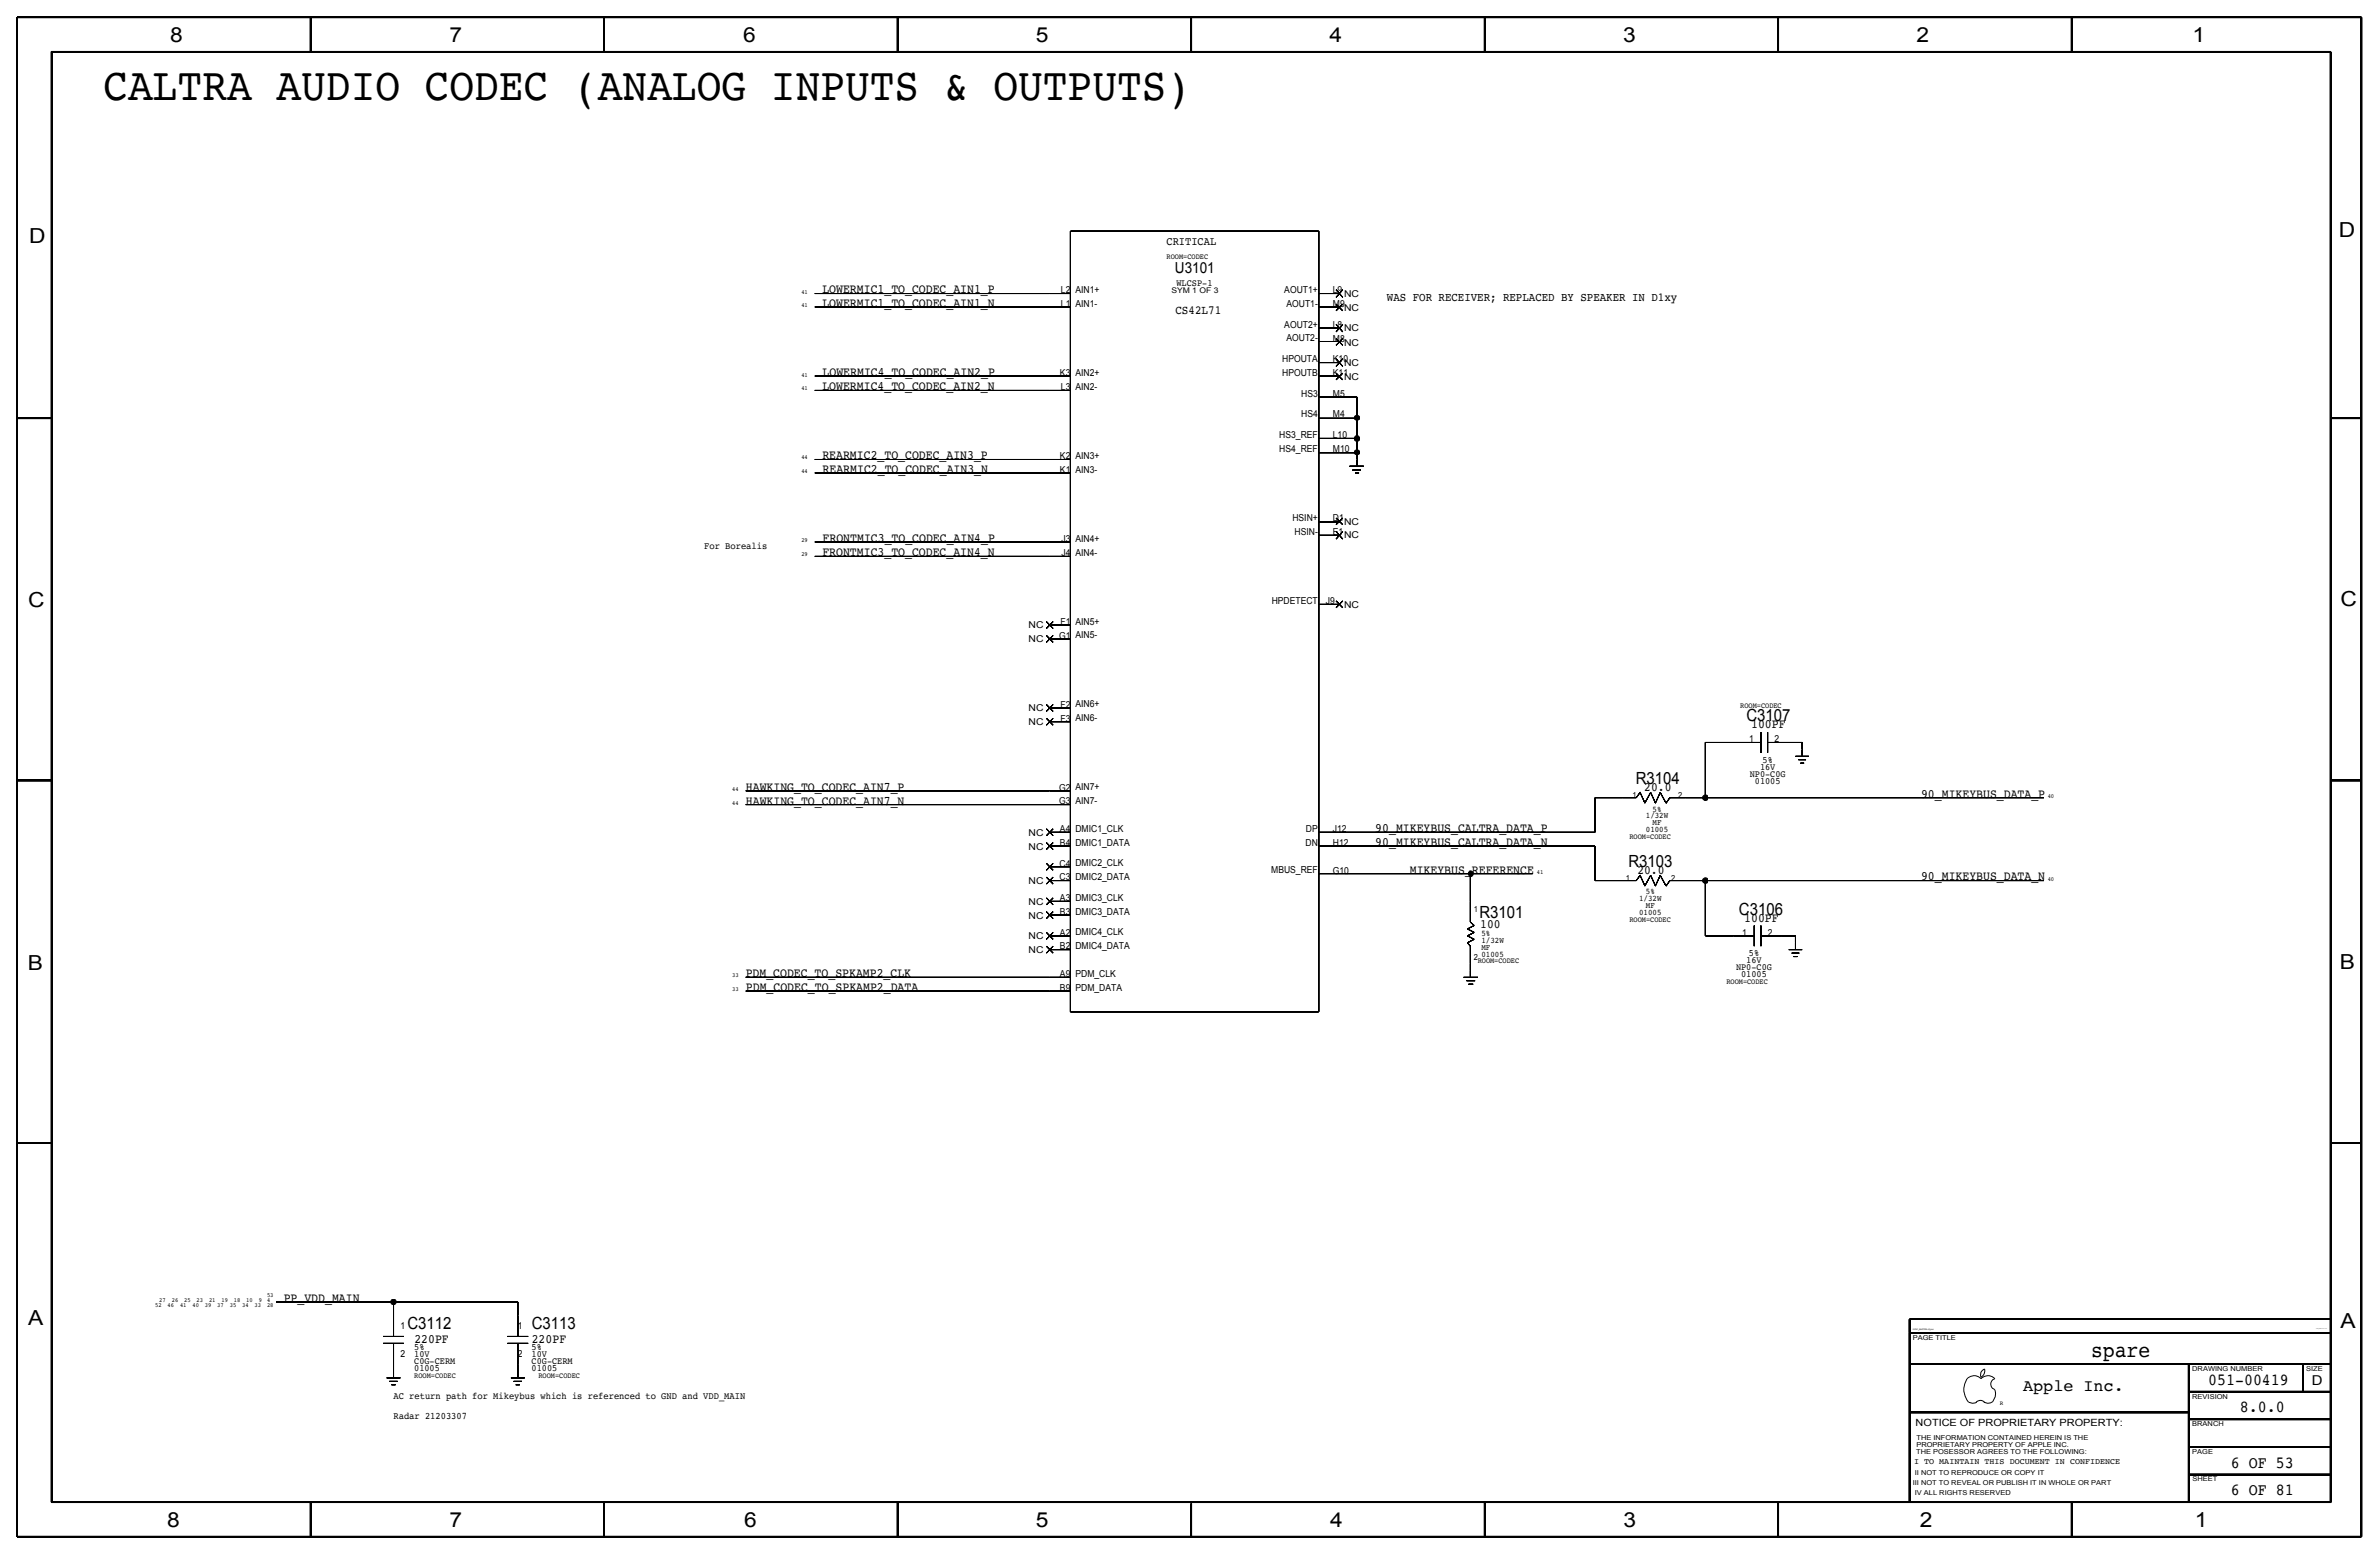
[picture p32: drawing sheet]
<svg xmlns="http://www.w3.org/2000/svg" width="875mm" height="572mm" viewBox="0 0 875 572" stroke-linecap="round" stroke-linejoin="round" font-family="sans-serif">
<defs><g id="words">
<text font-size="17" x="38.1" y="36.7">CALTRA AUDIO CODEC (ANALOG INPUTS &amp; OUTPUTS)</text>
<text font-size="8.1" x="769.2" y="499.1">spare</text>
<g font-size="7.6">
<text x="62.5" y="15.5">8</text>
<text x="165.4" y="15.5">7</text>
<text x="273.3" y="15.5">6</text>
<text x="381" y="15.5">5</text>
<text x="489" y="15.5">4</text>
<text x="597" y="15.5">3</text>
<text x="704.9" y="15.5">2</text>
<text x="806.5" y="15.5">1</text>
<text x="10.7" y="89.5">D</text>
<text x="860.3" y="87.2">D</text>
<text x="10.4" y="223.3">C</text>
<text x="860.8" y="222.8">C</text>
<text x="10.2" y="356.7">B</text>
<text x="860.6" y="356.4">B</text>
<text x="10.4" y="487.5">A</text>
<text x="860.8" y="488.2">A</text>
<text x="61.5" y="561.7">8</text>
<text x="165.4" y="561.7">7</text>
<text x="273.8" y="561.6">6</text>
<text x="381" y="561.7">5</text>
<text x="489.2" y="561.7">4</text>
<text x="597.1" y="561.6">3</text>
<text x="706.2" y="561.7">2</text>
<text x="807.3" y="561.7">1</text>
</g>
<g font-size="6.2">
<text x="642.4" y="265.3">C3107</text>
<text x="601.7" y="288.2">R3104</text>
<text x="598.9" y="318.7">R3103</text>
<text x="544.2" y="337.5">R3101</text>
<text x="639.6" y="336.5">C3106</text>
<text x="149.9" y="488.9">C3112</text>
<text x="195.6" y="488.9">C3113</text>
<text x="812.2" y="509.3">051-00419</text>
<text x="744.2" y="511.5">Apple Inc.</text>
<text x="823.9" y="519.4">8.0.0</text>
<text x="820.6" y="539.7">6 OF 53</text>
<text x="820.6" y="549.9">6 OF 81</text>
</g>
<text font-size="5.6" x="432.2" y="100.3">U3101</text>
<text font-size="5" x="850.3" y="509.3">D</text>
<g font-size="4.7">
<text x="302.5" y="107.8">LOWERMIC1_TO_CODEC_AIN1_P</text>
<text x="302.5" y="112.9">LOWERMIC1_TO_CODEC_AIN1_N</text>
<text x="302.5" y="143.4">LOWERMIC4_TO_CODEC_AIN2_N</text>
<text x="302.6" y="138.4">LOWERMIC4_TO_CODEC_AIN2_P</text>
<text x="302.5" y="168.8">REARMIC2_TO_CODEC_AIN3_P</text>
<text x="302.6" y="173.9">REARMIC2_TO_CODEC_AIN3_N</text>
<text x="302.6" y="199.3">FRONTMIC3_TO_CODEC_AIN4_P</text>
<text x="302.5" y="204.4">FRONTMIC3_TO_CODEC_AIN4_N</text>
<text x="644.1" y="267.9">100PF</text>
<text x="274.4" y="290.8">HAWKING_TO_CODEC_AIN7_P</text>
<text x="604.8" y="290.9">20.0</text>
<text x="706.6" y="293.3">90_MIKEYBUS_DATA_P</text>
<text x="274.4" y="295.9">HAWKING_TO_CODEC_AIN7_N</text>
<text x="505.9" y="311.1">90_MIKEYBUS_CALTRA_DATA_N</text>
<text x="505.9" y="306">90_MIKEYBUS_CALTRA_DATA_P</text>
<text x="518.6" y="321.2">MIKEYBUS_REFERENCE</text>
<text x="602.3" y="321.4">20.0</text>
<text x="706.6" y="323.8">90_MIKEYBUS_DATA_N</text>
<text x="544.4" y="341.4">100</text>
<text x="641.5" y="339">100PF</text>
<text x="274.3" y="359.4">PDM_CODEC_TO_SPKAMP2_CLK</text>
<text x="274.4" y="364.5">PDM_CODEC_TO_SPKAMP2_DATA</text>
<text x="104.4" y="478.8">PP_VDD_MAIN</text>
<text x="152.4" y="494">220PF</text>
<text x="195.6" y="494">220PF</text>
</g>
<text font-size="4.5" x="432.3" y="115.3">CS42L71</text>
<text font-size="4.4" x="510.1" y="110.8">WAS FOR RECEIVER; REPLACED BY SPEAKER IN D1xy</text>
<text font-size="4.3" x="429.1" y="90.2">CRITICAL</text>
<text font-size="3.7" x="704.6" y="524.5">NOTICE OF PROPRIETARY PROPERTY:</text>
<g font-size="3.6">
<text x="259" y="201.9">For Borealis</text>
<text x="144.7" y="514.3">AC return path for Mikeybus which is referenced to GND and VDD_MAIN</text>
<text x="144.7" y="521.9">Radar 21203307</text>
</g>
<g font-size="3.5">
<text x="390.2" y="107.9">L2</text>
<text x="395.6" y="107.7">AIN1+</text>
<text x="432.7" y="105.3">WLCSP-1</text>
<text x="472.4" y="107.7">AOUT1+</text>
<text x="490.2" y="107.8">L9</text>
<text x="390.2" y="113">L1</text>
<text x="395.6" y="112.8">AIN1-</text>
<text x="473.2" y="112.8">AOUT1-</text>
<text x="490.2" y="112.9">M9</text>
<text x="494.4" y="109.3">NC</text>
<text x="494.4" y="114.2">NC</text>
<text x="472.4" y="120.4">AOUT2+</text>
<text x="473.2" y="125.5">AOUT2-</text>
<text x="490.2" y="120.5">L8</text>
<text x="490.2" y="125.6">M8</text>
<text x="494.4" y="121.9">NC</text>
<text x="494.4" y="127.1">NC</text>
<text x="471.6" y="133.2">HPOUTA</text>
<text x="490.2" y="133.2">K10</text>
<text x="494.4" y="134.7">NC</text>
<text x="389.9" y="138.4">K3</text>
<text x="390.2" y="143.5">L3</text>
<text x="395.6" y="138.2">AIN2+</text>
<text x="395.6" y="143.3">AIN2-</text>
<text x="471.6" y="138.2">HPOUTB</text>
<text x="490.2" y="138.3">K11</text>
<text x="494.4" y="139.6">NC</text>
<text x="478.6" y="145.9">HS3</text>
<text x="490.2" y="145.9">M5</text>
<text x="478.6" y="153.5">HS4</text>
<text x="490.2" y="153.5">M4</text>
<text x="470.6" y="161.1">HS3_REF</text>
<text x="490.2" y="161.2">L10</text>
<text x="470.6" y="166.2">HS4_REF</text>
<text x="490.2" y="166.2">M10</text>
<text x="389.9" y="168.9">K2</text>
<text x="389.9" y="173.9">K1</text>
<text x="395.6" y="168.7">AIN3+</text>
<text x="395.6" y="173.8">AIN3-</text>
<text x="475.4" y="191.6">HSIN+</text>
<text x="490.2" y="191.7">D1</text>
<text x="476.2" y="196.7">HSIN-</text>
<text x="490.2" y="196.7">E1</text>
<text x="494.4" y="198">NC</text>
<text x="494.4" y="193.1">NC</text>
<text x="390.4" y="199.3">J3</text>
<text x="395.6" y="199.2">AIN4+</text>
<text x="390.4" y="204.4">J4</text>
<text x="395.6" y="204.3">AIN4-</text>
<text x="467.8" y="222.1">HPDETECT</text>
<text x="487.7" y="222.1">J9</text>
<text x="494.4" y="223.7">NC</text>
<text x="378.3" y="231.1">NC</text>
<text x="390" y="229.8">F1</text>
<text x="395.6" y="229.7">AIN5+</text>
<text x="378.3" y="236.2">NC</text>
<text x="389.5" y="234.9">G1</text>
<text x="395.6" y="234.8">AIN5-</text>
<text x="378.3" y="261.6">NC</text>
<text x="390" y="260.3">F2</text>
<text x="395.6" y="260.2">AIN6+</text>
<text x="378.3" y="266.7">NC</text>
<text x="390" y="265.4">F3</text>
<text x="395.6" y="265.3">AIN6-</text>
<text x="643.3" y="272.9">1</text>
<text x="652.7" y="272.9">2</text>
<text x="648.3" y="280.6">5%</text>
<text x="643.6" y="285.6">NP0-C0G</text>
<text x="647.4" y="283.1">16V</text>
<text x="389.5" y="290.8">G2</text>
<text x="395.6" y="290.7">AIN7+</text>
<text x="645.5" y="288.2">01005</text>
<text x="389.5" y="295.9">G3</text>
<text x="395.6" y="295.8">AIN7-</text>
<text x="389.9" y="306">A4</text>
<text x="395.6" y="305.9">DMIC1_CLK</text>
<text x="480.4" y="305.9">DP</text>
<text x="490.2" y="306">J12</text>
<text x="378.3" y="307.3">NC</text>
<text x="389.9" y="311.1">B4</text>
<text x="395.6" y="311">DMIC1_DATA</text>
<text x="480.2" y="311">DN</text>
<text x="490.2" y="311.1">H12</text>
<text x="378.3" y="312.4">NC</text>
<text x="389.7" y="323.8">C3</text>
<text x="389.7" y="318.7">C4</text>
<text x="395.6" y="318.6">DMIC2_CLK</text>
<text x="395.6" y="323.7">DMIC2_DATA</text>
<text x="467.6" y="321.2">MBUS_REF</text>
<text x="490.2" y="321.2">G10</text>
<text x="378.3" y="325.1">NC</text>
<text x="378.3" y="332.7">NC</text>
<text x="389.9" y="331.4">A3</text>
<text x="395.6" y="331.3">DMIC3_CLK</text>
<text x="378.3" y="337.8">NC</text>
<text x="389.9" y="336.5">B3</text>
<text x="395.6" y="336.4">DMIC3_DATA</text>
<text x="378.3" y="345.4">NC</text>
<text x="389.9" y="344.1">A2</text>
<text x="395.6" y="344">DMIC4_CLK</text>
<text x="640.8" y="344.1">1</text>
<text x="650.2" y="344.1">2</text>
<text x="378.3" y="350.5">NC</text>
<text x="389.9" y="349.2">B2</text>
<text x="395.6" y="349.1">DMIC4_DATA</text>
<text x="643.3" y="351.7">5%</text>
<text x="389.9" y="359.3">A9</text>
<text x="395.6" y="359.3">PDM_CLK</text>
<text x="638.5" y="356.8">NP0-C0G</text>
<text x="640.4" y="359.3">01005</text>
<text x="642.3" y="354.2">16V</text>
<text x="389.9" y="364.4">B9</text>
<text x="395.6" y="364.4">PDM_DATA</text>
<text x="147.3" y="488.9">1</text>
<text x="190.5" y="488.9">1</text>
<text x="152.4" y="496.5">5%</text>
<text x="195.5" y="496.5">5%</text>
<text x="147.3" y="499.1">2</text>
<text x="152.4" y="501.6">C0G-CERM</text>
<text x="152.4" y="499.1">10V</text>
<text x="190.5" y="499.1">2</text>
<text x="195.5" y="501.6">C0G-CERM</text>
<text x="195.5" y="499.1">10V</text>
<text x="152.4" y="504.2">01005</text>
<text x="195.5" y="504.2">01005</text>
</g>
<g font-size="3.1">
<text x="600.4" y="293.4">1</text>
<text x="617.2" y="293.4">2</text>
<text x="607.8" y="298.5">5%</text>
<text x="605.4" y="301">1/32W</text>
<text x="607.8" y="303.5">MF</text>
<text x="605.4" y="306.1">01005</text>
<text x="598" y="323.8">1</text>
<text x="614.7" y="323.8">2</text>
<text x="605.4" y="328.9">5%</text>
<text x="542.1" y="335.3">1</text>
<text x="602.9" y="331.5">1/32W</text>
<text x="605.4" y="334">MF</text>
<text x="602.9" y="336.6">01005</text>
<text x="544.9" y="344.2">5%</text>
<text x="544.9" y="346.7">1/32W</text>
<text x="542.1" y="353.1">2</text>
<text x="544.9" y="351.8">01005</text>
<text x="544.9" y="349.2">MF</text>
<text x="704.1" y="538.5">I TO MAINTAIN THIS DOCUMENT IN CONFIDENCE</text>
</g>
<g font-size="2.9">
<text x="429.1" y="95.2">ROOM=CODEC</text>
<text x="430.8" y="107.9">SYM 1 OF 3</text>
<text x="640.1" y="260.4">ROOM=CODEC</text>
<text x="599.3" y="308.6">ROOM=CODEC</text>
<text x="599.3" y="339.1">ROOM=CODEC</text>
<text x="543.5" y="354.3">ROOM=CODEC</text>
<text x="635" y="361.9">ROOM=CODEC</text>
<text x="152.4" y="506.7">ROOM=CODEC</text>
<text x="198.1" y="506.7">ROOM=CODEC</text>
</g>
<g font-size="2.5">
<text x="703.5" y="492.8">PAGE TITLE</text>
<text x="806.3" y="504.2">DRAWING NUMBER</text>
<text x="848.2" y="504.2">SIZE</text>
<text x="806.3" y="514.4">REVISION</text>
<text x="806.3" y="524.5">BRANCH</text>
<text x="704.9" y="532.1">PROPRIETARY PROPERTY OF APPLE INC.</text>
<text x="704.9" y="529.6">THE INFORMATION CONTAINED HEREIN IS THE</text>
<text x="704.8" y="534.7">THE POSESSOR AGREES TO THE FOLLOWING:</text>
<text x="806.3" y="534.7">PAGE</text>
<text x="704.3" y="542.3">II NOT TO REPRODUCE OR COPY IT</text>
<text x="806.4" y="544.8">SHEET</text>
<text x="703.5" y="546.1">III NOT TO REVEAL OR PUBLISH IT IN WHOLE OR PART</text>
<text x="704.3" y="549.9">IV ALL RIGHTS RESERVED</text>
</g>
<g font-size="2.3">
<text x="294.8" y="107.9">41</text>
<text x="294.8" y="113">41</text>
<text x="294.7" y="138.5">41</text>
<text x="294.8" y="143.5">41</text>
<text x="294.8" y="168.9">44</text>
<text x="294.7" y="174">44</text>
<text x="294.7" y="199.4">29</text>
<text x="294.8" y="204.5">29</text>
<text x="269.3" y="290.9">44</text>
<text x="753.2" y="293.4">40</text>
<text x="269.3" y="296">44</text>
<text x="565.2" y="321.3">41</text>
<text x="753.2" y="323.8">40</text>
<text x="269.3" y="359.4">33</text>
<text x="269.3" y="364.6">33</text>
<text x="58.6" y="478.8">27</text>
<text x="63.2" y="478.8">26</text>
<text x="67.7" y="478.8">25</text>
<text x="72.3" y="478.8">23</text>
<text x="76.9" y="478.8">21</text>
<text x="81.5" y="478.8">19</text>
<text x="86" y="478.8">18</text>
<text x="90.6" y="478.8">10</text>
<text x="95.2" y="478.8">9</text>
<text x="98.2" y="478.8">4</text>
<text x="98.2" y="476.9">53</text>
<text x="57.1" y="480.6">52</text>
<text x="61.6" y="480.6">46</text>
<text x="66.2" y="480.6">41</text>
<text x="70.8" y="480.6">40</text>
<text x="75.4" y="480.6">39</text>
<text x="79.9" y="480.6">37</text>
<text x="84.5" y="480.6">35</text>
<text x="89.1" y="480.6">34</text>
<text x="93.6" y="480.6">33</text>
<text x="98.2" y="480.6">28</text>
</g>
<text font-size="2.2" x="735.5" y="516.8">R</text>
<text font-size=".9" x="703.5" y="489">SYNC_MASTER=Sync</text>
<text font-size=".4" x="851.9" y="488.9">SYNC_DATE=05/17/2016</text>
</g></defs>
<g fill="none" stroke="#000" stroke-width=".37">
<path d="M393.7 85h91.4v287.1v-287.1v287.1h-91.4h91.4h-91.4v-287.1v287.1v-287.1h91.4zM299.7 112.9h94M299.7 108h94M485.1 108h7.7M485.1 112.9h7.7M491.4 119.2l2.5 2.9M491.4 111.8l2.5 2.5M491.4 106.5l2.5 2.9M493.9 119.2l-2.5 2.9M493.9 111.8l-2.5 2.5M493.9 106.5l-2.5 2.9M299.7 138.3h94"/>
<path d="M485.1 138.3h7.7M485.1 125.6h7.7M485.1 133.4h7.7M485.1 120.7h7.7M491.4 124.5l2.5 2.5M491.4 137.2l2.5 2.5M491.4 131.9l2.5 2.9M493.9 124.5l-2.5 2.5M493.9 137.2l-2.5 2.5M493.9 131.9l-2.5 2.9M299.7 143.6h94M485.1 146.1h14.1h-6.4h6.4v7.7"/>
<path d="M485.1 153.8h14.1M499.2 153.8v7.4M299.7 173.9h94M299.7 169h94M485.1 161.2h14.1M485.1 166.5h14.1M496.4 171.5h5.2M497.4 172.9h3.2M498.5 173.9h1.4M499.2 161.2v5.3M499.2 166.5v5M299.7 199.3h94"/>
<path d="M485.1 191.9h7.7M485.1 196.9h7.7M491.4 195.4l2.5 2.9M491.4 190.5l2.5 2.5M493.9 195.4l-2.5 2.9M493.9 190.5l-2.5 2.5M299.7 204.6h94M384.9 233.7l2.4 2.5M384.9 228.6l2.4 2.5M385.9 235h7.8M385.9 229.9h7.8M387.3 233.7l-2.4 2.5"/>
<path d="M387.3 228.6l-2.4 2.5M485.1 222.3h7.7M491.4 221l2.5 2.5M493.9 221l-2.5 2.5M384.9 259.1l2.4 2.5M387.3 259.1l-2.4 2.5M384.9 264.2l2.4 2.5M385.9 265.4h7.8M385.9 260.4h7.8M387.3 264.2l-2.4 2.5M647.7 273.1h-20.5h12.7h-12.7v20.3v-20.3v20.3h124.6M647.7 269.2v7.7"/>
<path d="M650.2 273.1h12.7h-5h5v5M650.2 269.2v7.7M660.4 278.1h4.9M661.5 279.4h2.8M274.3 295.9h119.4M274.3 290.8h119.4M612.8 295.3l-2.1-3.9 2.1 3.9-2.1-3.9-1.8 3.9 1.8-3.9-1.8 3.9-1.8-3.9 1.8 3.9-1.8-3.9-2.1 3.9 2.1-3.9-2.1 3.9-1.8-3.9 1.8 3.9-1.8-3.9-1.4 2 1.4-2-1.4 2h-15.1h10.2h-10.2v12.7v-12.7v12.7h-101.6M627.2 293.4h-13h5.6h-5.6l-1.4 2M662.2 280.7h1.4M384.9 309.9l2.4 2.5M384.9 304.8l2.4 2.5M384.9 317.5l2.4 2.5"/>
<path d="M385.9 318.8h7.8M385.9 311.2h7.8M385.9 306.1h7.8M387.3 309.9l-2.4 2.5M387.3 304.8l-2.4 2.5M387.3 317.5l-2.4 2.5M485.1 311.2h101.6h-93.9h93.9v12.7v-12.7v12.7h15.1h-4.9h4.9l1.4-2-1.4 2 1.4-2 1.8 3.9-1.8-3.9 1.8 3.9 2.1-3.9-2.1 3.9 2.1-3.9 1.8 3.9-1.8-3.9 1.8 3.9 1.8-3.9-1.8 3.9 1.8-3.9 2.1 3.9M384.9 335.3l2.4 2.5M384.9 330.2l2.4 2.5M384.9 322.6l2.4 2.5M385.9 336.6h7.8M385.9 331.5h7.8"/>
<path d="M385.9 323.9h7.8M387.3 335.3l-2.4 2.5M387.3 330.2l-2.4 2.5M387.3 322.6l-2.4 2.5M485.1 321.3h78.6M540.8 321.3v17.8v-7.6v7.6l1.4 1.3-1.4-1.3 1.4 1.3-2.4 1.2 2.4-1.2-2.4 1.2 2.4 1.3-2.4-1.3 2.4 1.3-2.4 1.3 2.4-1.3-2.4 1.3 2.4 1.2-2.4-1.2 2.4 1.2-2.4 1.3 2.4-1.3-2.4 1.3 1 1.3-1-1.3 1 1.3v11.4M627.2 323.9h124.6M627.2 323.9h-13h5.6h-5.6l-1.4 2M627.2 323.9v20.3v-20.3v20.3h18M274.3 359.4h119.4M384.9 348l2.4 2.5M384.9 342.9l2.4 2.5"/>
<path d="M385.9 344.2h7.8M385.9 349.2h7.8M387.3 348l-2.4 2.5M387.3 342.9l-2.4 2.5M538.3 359.4h5.3M645.2 340.4v7.6M647.7 344.2h12.7h-5.3h5.3v5M647.7 340.4v7.6M657.9 349.2h5M659 350.5h2.8M659.7 351.8h1.4M274.3 364.5h119.4"/>
<path d="M539.4 360.7h3.2M540.1 362h1.8M101.6 478.8h88.9h-45.8h45.8v12.7M144.7 478.8v12.7M140.9 491.5h7.7M140.9 494h7.7M144.7 494v12.7M186.7 491.5h7.6M186.7 494h7.6M190.5 494v12.7M142.2 506.7h5.1M143.2 508h3.1"/>
<path d="M144 509.3h1.5M187.9 506.7h5.1M188.9 508h3.1M189.7 509.3h1.5M724.1 515.6l.5 .2a2.67 2.67 0 0 0 2.5-.2M726.8 515.7a2.09 2.09 0 0 1 3.1 0M728.6 506.5a2.69 2.69 0 0 0 1.3-3 2.26 2.26 0 0 0-1.3 3M729.7 515.6l.4 .2a2.67 2.67 0 0 0 2.6-.2M733.7 511.1a4.5 4.5 0 0 1-1 4.6M733.8 511a2.08 2.08 0 0 1-1.6-2 2.08 2.08 0 0 1 1.6-2 3.5 3.5 0 0 0-5.2 0 3.5 3.5 0 0 0-3.9-.8 3.5 3.5 0 0 0-2.2 3.3 7.1 7.1 0 0 0 1.6 6.2"/>
</g>
<g fill="#000" stroke="#000" stroke-width=".37">
<circle cx="499.1" cy="153.6" r=".95"/>
<circle cx="499.1" cy="166.3" r=".95"/>
<circle cx="499.2" cy="161.3" r="1.03"/>
<circle cx="627.3" cy="293.4" r="1.02"/>
<circle cx="540.9" cy="321.4" r=".98"/>
<circle cx="627.3" cy="323.9" r="1.02"/>
<circle cx="144.7" cy="478.8" r="1.01"/>
</g>
<g fill="none" stroke="#000" stroke-width=".6" stroke-linecap="butt">
<path d="M6.3 6.4v558.7v-558.7h862.2h-862.2h862.2v558.7v-558.7v558.7h-862.2h862.2h-862.2zM19 19.1v533.4v-533.4h838.2h-838.2h838.2v533.4v-533.4v533.4h-838.2h838.2h-838.2zM114.3 6.4v12.7M222.2 6.4v12.7M330.2 6.4v12.7M438.1 6.4v12.7M546.1 6.4v12.7M654 6.4v12.7M762 6.4v12.7M6.3 153.8h12.7M857.2 153.8h11.3M6.3 287h12.7"/>
<path d="M857.2 287h11.3M6.3 420.4h12.7M857.2 420.4h11.3M702.4 490.2h154.8M702.4 490.2v62.3M857.2 485.1h-154.8h154.8h-154.8v5.1M702.4 519.4h102.6M702.4 501.6h154.8M805 501.6v50.9M805 511.8h52.2M847 501.6v10.2M805 522h52.2"/>
<path d="M805 532.1h52.2M114.3 552.5v12.6M222.2 552.5v12.6M330.2 552.5v12.6M438.1 553v12.1M546.1 552.5v12.6M654 552.5v12.6M762 552.5v12.6M805 542.3h52.2"/>
</g>
<use href="#words"/>
</svg>
